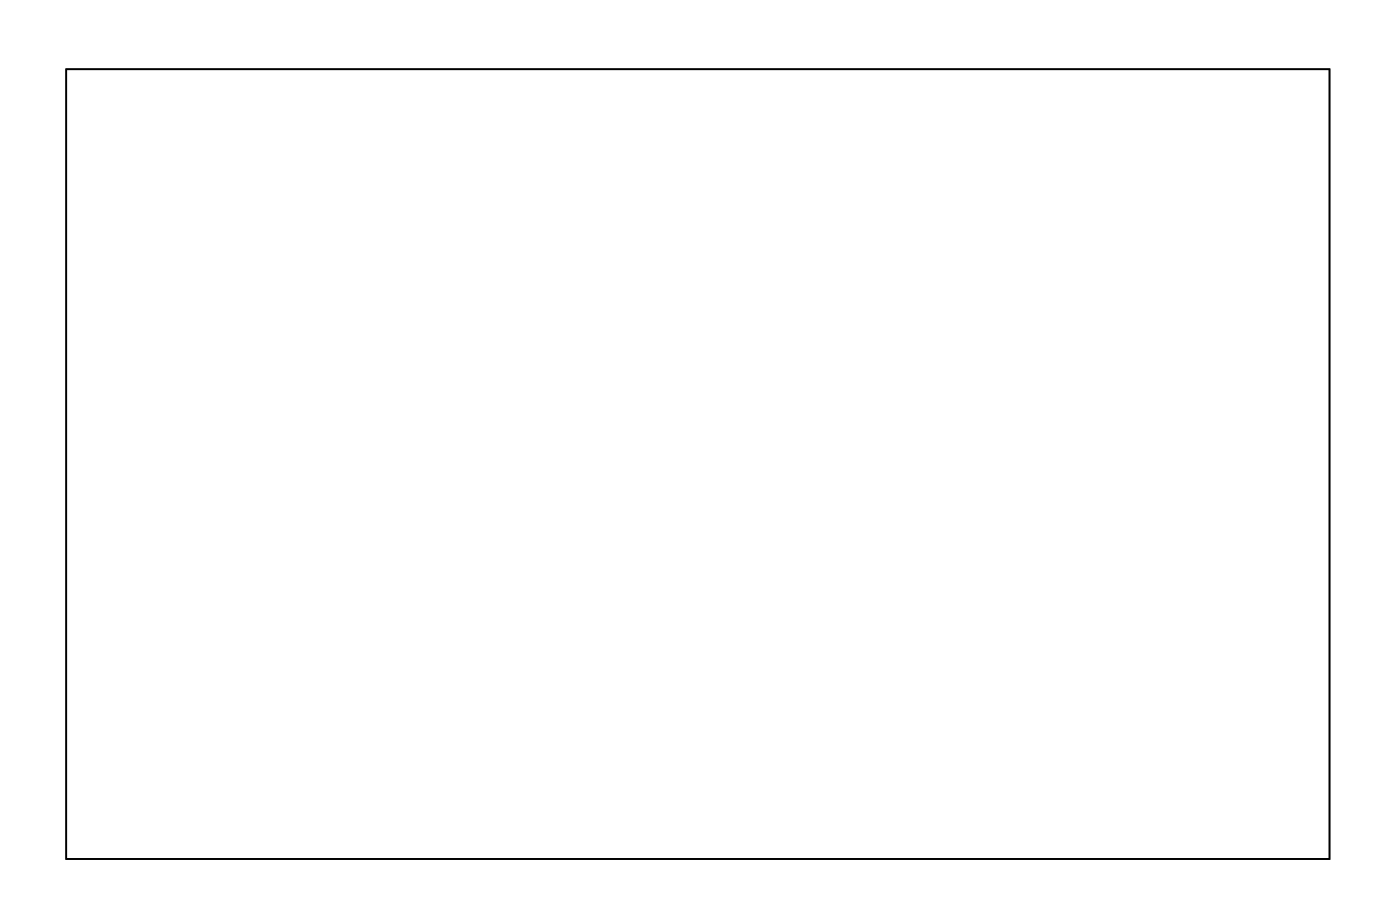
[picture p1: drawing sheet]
<svg xmlns="http://www.w3.org/2000/svg" width="177mm" height="117mm" viewBox="0 0 177 117" stroke-linecap="round" stroke-linejoin="round" font-family="sans-serif">
<path d="M8.4 8.8h159.8v99.8h-159.8z" fill="none" stroke="#000" stroke-width=".2"/>
<path d="M8.4 8.8h159.8v99.8h-159.8z" fill="none" stroke="#000" stroke-width=".13"/>
<circle cx="100.8" cy="50.5" r=".7" fill="#fff"/>
<circle cx="100.8" cy="50.5" r=".7" fill="none" stroke="#fff" stroke-width=".76" stroke-linecap="butt"/>
<circle cx="96.1" cy="87.2" r=".74" fill="#fff"/>
<circle cx="96.1" cy="87.2" r=".74" fill="none" stroke="#fff" stroke-width=".76" stroke-linecap="butt"/>
<circle cx="93.6" cy="87.2" r=".74" fill="#fff"/>
<circle cx="93.6" cy="87.2" r=".74" fill="none" stroke="#fff" stroke-width=".76" stroke-linecap="butt"/>
<circle cx="91" cy="87.2" r=".74" fill="#fff"/>
<circle cx="91" cy="87.2" r=".74" fill="none" stroke="#fff" stroke-width=".76" stroke-linecap="butt"/>
<circle cx="88.5" cy="87.2" r=".74" fill="#fff"/>
<circle cx="88.5" cy="87.2" r=".74" fill="none" stroke="#fff" stroke-width=".76" stroke-linecap="butt"/>
<circle cx="85.9" cy="87.2" r=".74" fill="#fff"/>
<circle cx="85.9" cy="87.2" r=".74" fill="none" stroke="#fff" stroke-width=".76" stroke-linecap="butt"/>
<circle cx="83.4" cy="87.2" r=".74" fill="#fff"/>
<circle cx="83.4" cy="87.2" r=".74" fill="none" stroke="#fff" stroke-width=".76" stroke-linecap="butt"/>
<circle cx="80.9" cy="87.2" r=".74" fill="#fff"/>
<circle cx="80.9" cy="87.2" r=".74" fill="none" stroke="#fff" stroke-width=".76" stroke-linecap="butt"/>
<circle cx="78.3" cy="87.2" r=".74" fill="#fff"/>
<circle cx="78.3" cy="87.2" r=".74" fill="none" stroke="#fff" stroke-width=".76" stroke-linecap="butt"/>
<circle cx="75.8" cy="87.2" r=".74" fill="#fff"/>
<circle cx="75.8" cy="87.2" r=".74" fill="none" stroke="#fff" stroke-width=".76" stroke-linecap="butt"/>
<circle cx="73.2" cy="87.2" r=".74" fill="#fff"/>
<circle cx="73.2" cy="87.2" r=".74" fill="none" stroke="#fff" stroke-width=".76" stroke-linecap="butt"/>
<circle cx="70.7" cy="87.2" r=".74" fill="#fff"/>
<circle cx="70.7" cy="87.2" r=".74" fill="none" stroke="#fff" stroke-width=".76" stroke-linecap="butt"/>
<circle cx="68.2" cy="87.2" r=".74" fill="#fff"/>
<circle cx="68.2" cy="87.2" r=".74" fill="none" stroke="#fff" stroke-width=".76" stroke-linecap="butt"/>
<circle cx="65.6" cy="87.2" r=".74" fill="#fff"/>
<circle cx="65.6" cy="87.2" r=".74" fill="none" stroke="#fff" stroke-width=".76" stroke-linecap="butt"/>
<circle cx="63.1" cy="87.2" r=".74" fill="#fff"/>
<circle cx="63.1" cy="87.2" r=".74" fill="none" stroke="#fff" stroke-width=".76" stroke-linecap="butt"/>
<circle cx="60.5" cy="87.2" r=".74" fill="#fff"/>
<circle cx="60.5" cy="87.2" r=".74" fill="none" stroke="#fff" stroke-width=".76" stroke-linecap="butt"/>
<circle cx="58" cy="87.2" r=".74" fill="#fff"/>
<circle cx="58" cy="87.2" r=".74" fill="none" stroke="#fff" stroke-width=".76" stroke-linecap="butt"/>
<circle cx="134.2" cy="31.3" r=".74" fill="#fff"/>
<circle cx="134.2" cy="31.3" r=".74" fill="none" stroke="#fff" stroke-width=".76" stroke-linecap="butt"/>
<circle cx="131.7" cy="31.3" r=".74" fill="#fff"/>
<circle cx="131.7" cy="31.3" r=".74" fill="none" stroke="#fff" stroke-width=".76" stroke-linecap="butt"/>
<circle cx="129.1" cy="31.3" r=".74" fill="#fff"/>
<circle cx="129.1" cy="31.3" r=".74" fill="none" stroke="#fff" stroke-width=".76" stroke-linecap="butt"/>
<circle cx="126.6" cy="31.3" r=".74" fill="#fff"/>
<circle cx="126.6" cy="31.3" r=".74" fill="none" stroke="#fff" stroke-width=".76" stroke-linecap="butt"/>
<circle cx="124" cy="31.3" r=".74" fill="#fff"/>
<circle cx="124" cy="31.3" r=".74" fill="none" stroke="#fff" stroke-width=".76" stroke-linecap="butt"/>
<circle cx="121.5" cy="31.3" r=".74" fill="#fff"/>
<circle cx="121.5" cy="31.3" r=".74" fill="none" stroke="#fff" stroke-width=".76" stroke-linecap="butt"/>
<circle cx="119" cy="31.3" r=".74" fill="#fff"/>
<circle cx="119" cy="31.3" r=".74" fill="none" stroke="#fff" stroke-width=".76" stroke-linecap="butt"/>
<circle cx="116.4" cy="31.3" r=".74" fill="#fff"/>
<circle cx="116.4" cy="31.3" r=".74" fill="none" stroke="#fff" stroke-width=".76" stroke-linecap="butt"/>
<circle cx="113.9" cy="31.3" r=".74" fill="#fff"/>
<circle cx="113.9" cy="31.3" r=".74" fill="none" stroke="#fff" stroke-width=".76" stroke-linecap="butt"/>
<circle cx="111.3" cy="31.3" r=".74" fill="#fff"/>
<circle cx="111.3" cy="31.3" r=".74" fill="none" stroke="#fff" stroke-width=".76" stroke-linecap="butt"/>
<circle cx="108.8" cy="31.3" r=".74" fill="#fff"/>
<circle cx="108.8" cy="31.3" r=".74" fill="none" stroke="#fff" stroke-width=".76" stroke-linecap="butt"/>
<circle cx="106.3" cy="31.3" r=".74" fill="#fff"/>
<circle cx="106.3" cy="31.3" r=".74" fill="none" stroke="#fff" stroke-width=".76" stroke-linecap="butt"/>
<circle cx="103.7" cy="31.3" r=".74" fill="#fff"/>
<circle cx="103.7" cy="31.3" r=".74" fill="none" stroke="#fff" stroke-width=".76" stroke-linecap="butt"/>
<circle cx="101.2" cy="31.3" r=".74" fill="#fff"/>
<circle cx="101.2" cy="31.3" r=".74" fill="none" stroke="#fff" stroke-width=".76" stroke-linecap="butt"/>
<circle cx="98.6" cy="31.3" r=".74" fill="#fff"/>
<circle cx="98.6" cy="31.3" r=".74" fill="none" stroke="#fff" stroke-width=".76" stroke-linecap="butt"/>
<circle cx="96.1" cy="31.3" r=".74" fill="#fff"/>
<circle cx="96.1" cy="31.3" r=".74" fill="none" stroke="#fff" stroke-width=".76" stroke-linecap="butt"/>
<circle cx="116.4" cy="41.5" r=".6" fill="#fff"/>
<circle cx="116.4" cy="41.5" r=".6" fill="none" stroke="#fff" stroke-width=".65" stroke-linecap="butt"/>
<path d="M115.8 40.9h1.2v1.2h-1.2z" fill="#fff"/>
<path d="M115.8 40.9h1.2v1.2h-1.2z" fill="none" stroke="#fff" stroke-width=".65" stroke-linecap="butt"/>
<circle cx="116.4" cy="44" r=".6" fill="#fff"/>
<circle cx="116.4" cy="44" r=".6" fill="none" stroke="#fff" stroke-width=".65" stroke-linecap="butt"/>
<circle cx="55.5" cy="41.5" r=".6" fill="#fff"/>
<circle cx="55.5" cy="41.5" r=".6" fill="none" stroke="#fff" stroke-width=".65" stroke-linecap="butt"/>
<path d="M54.9 40.9h1.2v1.2h-1.2z" fill="#fff"/>
<path d="M54.9 40.9h1.2v1.2h-1.2z" fill="none" stroke="#fff" stroke-width=".65" stroke-linecap="butt"/>
<circle cx="55.5" cy="44" r=".6" fill="#fff"/>
<circle cx="55.5" cy="44" r=".6" fill="none" stroke="#fff" stroke-width=".65" stroke-linecap="butt"/>
<circle cx="136.7" cy="41.5" r=".6" fill="#fff"/>
<circle cx="136.7" cy="41.5" r=".6" fill="none" stroke="#fff" stroke-width=".65" stroke-linecap="butt"/>
<path d="M136.1 40.9h1.2v1.2h-1.2z" fill="#fff"/>
<path d="M136.1 40.9h1.2v1.2h-1.2z" fill="none" stroke="#fff" stroke-width=".65" stroke-linecap="butt"/>
<circle cx="136.7" cy="44" r=".6" fill="#fff"/>
<circle cx="136.7" cy="44" r=".6" fill="none" stroke="#fff" stroke-width=".65" stroke-linecap="butt"/>
<circle cx="96.1" cy="56.8" r=".6" fill="#fff"/>
<circle cx="96.1" cy="56.8" r=".6" fill="none" stroke="#fff" stroke-width=".65" stroke-linecap="butt"/>
<path d="M95.5 56.2h1.2v1.2h-1.2z" fill="#fff"/>
<path d="M95.5 56.2h1.2v1.2h-1.2z" fill="none" stroke="#fff" stroke-width=".65" stroke-linecap="butt"/>
<circle cx="96.1" cy="59.3" r=".6" fill="#fff"/>
<circle cx="96.1" cy="59.3" r=".6" fill="none" stroke="#fff" stroke-width=".65" stroke-linecap="butt"/>
<circle cx="55.5" cy="56.8" r=".6" fill="#fff"/>
<circle cx="55.5" cy="56.8" r=".6" fill="none" stroke="#fff" stroke-width=".65" stroke-linecap="butt"/>
<path d="M54.9 56.2h1.2v1.2h-1.2z" fill="#fff"/>
<path d="M54.9 56.2h1.2v1.2h-1.2z" fill="none" stroke="#fff" stroke-width=".65" stroke-linecap="butt"/>
<circle cx="55.5" cy="59.3" r=".6" fill="#fff"/>
<circle cx="55.5" cy="59.3" r=".6" fill="none" stroke="#fff" stroke-width=".65" stroke-linecap="butt"/>
<circle cx="136.7" cy="56.8" r=".6" fill="#fff"/>
<circle cx="136.7" cy="56.8" r=".6" fill="none" stroke="#fff" stroke-width=".65" stroke-linecap="butt"/>
<path d="M136.1 56.2h1.2v1.2h-1.2z" fill="#fff"/>
<path d="M136.1 56.2h1.2v1.2h-1.2z" fill="none" stroke="#fff" stroke-width=".65" stroke-linecap="butt"/>
<circle cx="136.7" cy="59.3" r=".6" fill="#fff"/>
<circle cx="136.7" cy="59.3" r=".6" fill="none" stroke="#fff" stroke-width=".65" stroke-linecap="butt"/>
<circle cx="75.8" cy="72" r=".6" fill="#fff"/>
<circle cx="75.8" cy="72" r=".6" fill="none" stroke="#fff" stroke-width=".65" stroke-linecap="butt"/>
<path d="M75.2 71.4h1.2v1.2h-1.2z" fill="#fff"/>
<path d="M75.2 71.4h1.2v1.2h-1.2z" fill="none" stroke="#fff" stroke-width=".65" stroke-linecap="butt"/>
<circle cx="75.8" cy="74.5" r=".6" fill="#fff"/>
<circle cx="75.8" cy="74.5" r=".6" fill="none" stroke="#fff" stroke-width=".65" stroke-linecap="butt"/>
<circle cx="55.5" cy="72" r=".6" fill="#fff"/>
<circle cx="55.5" cy="72" r=".6" fill="none" stroke="#fff" stroke-width=".65" stroke-linecap="butt"/>
<path d="M54.9 71.4h1.2v1.2h-1.2z" fill="#fff"/>
<path d="M54.9 71.4h1.2v1.2h-1.2z" fill="none" stroke="#fff" stroke-width=".65" stroke-linecap="butt"/>
<circle cx="55.5" cy="74.5" r=".6" fill="#fff"/>
<circle cx="55.5" cy="74.5" r=".6" fill="none" stroke="#fff" stroke-width=".65" stroke-linecap="butt"/>
<circle cx="136.7" cy="72" r=".6" fill="#fff"/>
<circle cx="136.7" cy="72" r=".6" fill="none" stroke="#fff" stroke-width=".65" stroke-linecap="butt"/>
<path d="M136.1 71.4h1.2v1.2h-1.2z" fill="#fff"/>
<path d="M136.1 71.4h1.2v1.2h-1.2z" fill="none" stroke="#fff" stroke-width=".65" stroke-linecap="butt"/>
<circle cx="136.7" cy="74.5" r=".6" fill="#fff"/>
<circle cx="136.7" cy="74.5" r=".6" fill="none" stroke="#fff" stroke-width=".65" stroke-linecap="butt"/>
<circle cx="82.5" cy="70.4" r=".7" fill="#fff"/>
<circle cx="82.5" cy="70.4" r=".7" fill="none" stroke="#fff" stroke-width=".76" stroke-linecap="butt"/>
<circle cx="82.5" cy="60.2" r=".7" fill="#fff"/>
<circle cx="82.5" cy="60.2" r=".7" fill="none" stroke="#fff" stroke-width=".76" stroke-linecap="butt"/>
<circle cx="82.5" cy="42.4" r=".7" fill="#fff"/>
<circle cx="82.5" cy="42.4" r=".7" fill="none" stroke="#fff" stroke-width=".76" stroke-linecap="butt"/>
<circle cx="82.5" cy="52.6" r=".7" fill="#fff"/>
<circle cx="82.5" cy="52.6" r=".7" fill="none" stroke="#fff" stroke-width=".76" stroke-linecap="butt"/>
<circle cx="108.8" cy="41.5" r=".7" fill="#fff"/>
<circle cx="108.8" cy="41.5" r=".7" fill="none" stroke="#fff" stroke-width=".76" stroke-linecap="butt"/>
<circle cx="108.8" cy="51.7" r=".7" fill="#fff"/>
<circle cx="108.8" cy="51.7" r=".7" fill="none" stroke="#fff" stroke-width=".76" stroke-linecap="butt"/>
<circle cx="60.5" cy="36.4" r=".7" fill="#fff"/>
<circle cx="60.5" cy="36.4" r=".7" fill="none" stroke="#fff" stroke-width=".76" stroke-linecap="butt"/>
<circle cx="70.7" cy="36.4" r=".7" fill="#fff"/>
<circle cx="70.7" cy="36.4" r=".7" fill="none" stroke="#fff" stroke-width=".76" stroke-linecap="butt"/>
<circle cx="60.5" cy="51.7" r=".7" fill="#fff"/>
<circle cx="60.5" cy="51.7" r=".7" fill="none" stroke="#fff" stroke-width=".76" stroke-linecap="butt"/>
<circle cx="70.7" cy="51.7" r=".7" fill="#fff"/>
<circle cx="70.7" cy="51.7" r=".7" fill="none" stroke="#fff" stroke-width=".76" stroke-linecap="butt"/>
<circle cx="60.5" cy="66.9" r=".7" fill="#fff"/>
<circle cx="60.5" cy="66.9" r=".7" fill="none" stroke="#fff" stroke-width=".76" stroke-linecap="butt"/>
<circle cx="70.7" cy="66.9" r=".7" fill="#fff"/>
<circle cx="70.7" cy="66.9" r=".7" fill="none" stroke="#fff" stroke-width=".76" stroke-linecap="butt"/>
<circle cx="134.2" cy="82.1" r=".7" fill="#fff"/>
<circle cx="134.2" cy="82.1" r=".7" fill="none" stroke="#fff" stroke-width=".76" stroke-linecap="butt"/>
<circle cx="124" cy="82.1" r=".7" fill="#fff"/>
<circle cx="124" cy="82.1" r=".7" fill="none" stroke="#fff" stroke-width=".76" stroke-linecap="butt"/>
<circle cx="134.2" cy="64.4" r=".7" fill="#fff"/>
<circle cx="134.2" cy="64.4" r=".7" fill="none" stroke="#fff" stroke-width=".76" stroke-linecap="butt"/>
<circle cx="124" cy="64.4" r=".7" fill="#fff"/>
<circle cx="124" cy="64.4" r=".7" fill="none" stroke="#fff" stroke-width=".76" stroke-linecap="butt"/>
<circle cx="134.2" cy="49.1" r=".7" fill="#fff"/>
<circle cx="134.2" cy="49.1" r=".7" fill="none" stroke="#fff" stroke-width=".76" stroke-linecap="butt"/>
<circle cx="124" cy="49.1" r=".7" fill="#fff"/>
<circle cx="124" cy="49.1" r=".7" fill="none" stroke="#fff" stroke-width=".76" stroke-linecap="butt"/>
<circle cx="98.1" cy="75.9" r=".7" fill="#fff"/>
<circle cx="98.1" cy="75.9" r=".7" fill="none" stroke="#fff" stroke-width=".76" stroke-linecap="butt"/>
<circle cx="98.1" cy="69.4" r=".7" fill="#fff"/>
<circle cx="98.1" cy="69.4" r=".7" fill="none" stroke="#fff" stroke-width=".76" stroke-linecap="butt"/>
<circle cx="93.6" cy="75.9" r=".7" fill="#fff"/>
<circle cx="93.6" cy="75.9" r=".7" fill="none" stroke="#fff" stroke-width=".76" stroke-linecap="butt"/>
<circle cx="93.6" cy="69.4" r=".7" fill="#fff"/>
<circle cx="93.6" cy="69.4" r=".7" fill="none" stroke="#fff" stroke-width=".76" stroke-linecap="butt"/>
<path d="M114.8 64.6h1.4v1.4h-1.4z" fill="#fff"/>
<path d="M114.8 64.6h1.4v1.4h-1.4z" fill="none" stroke="#fff" stroke-width=".76" stroke-linecap="butt"/>
<circle cx="115.5" cy="65.3" r=".74" fill="#fff"/>
<circle cx="115.5" cy="65.3" r=".74" fill="none" stroke="#fff" stroke-width=".76" stroke-linecap="butt"/>
<circle cx="115.5" cy="62.8" r=".74" fill="#fff"/>
<circle cx="115.5" cy="62.8" r=".74" fill="none" stroke="#fff" stroke-width=".76" stroke-linecap="butt"/>
<path d="M91.3 62.3h1.5v1.5h-1.5z" fill="#fff"/>
<path d="M91.3 62.3h1.5v1.5h-1.5z" fill="none" stroke="#fff" stroke-width=".76" stroke-linecap="butt"/>
<circle cx="92.1" cy="63" r=".74" fill="#fff"/>
<circle cx="92.1" cy="63" r=".74" fill="none" stroke="#fff" stroke-width=".76" stroke-linecap="butt"/>
<circle cx="94.6" cy="63" r=".74" fill="#fff"/>
<circle cx="94.6" cy="63" r=".74" fill="none" stroke="#fff" stroke-width=".76" stroke-linecap="butt"/>
<circle cx="97.1" cy="63" r=".74" fill="#fff"/>
<circle cx="97.1" cy="63" r=".74" fill="none" stroke="#fff" stroke-width=".76" stroke-linecap="butt"/>
</svg>
